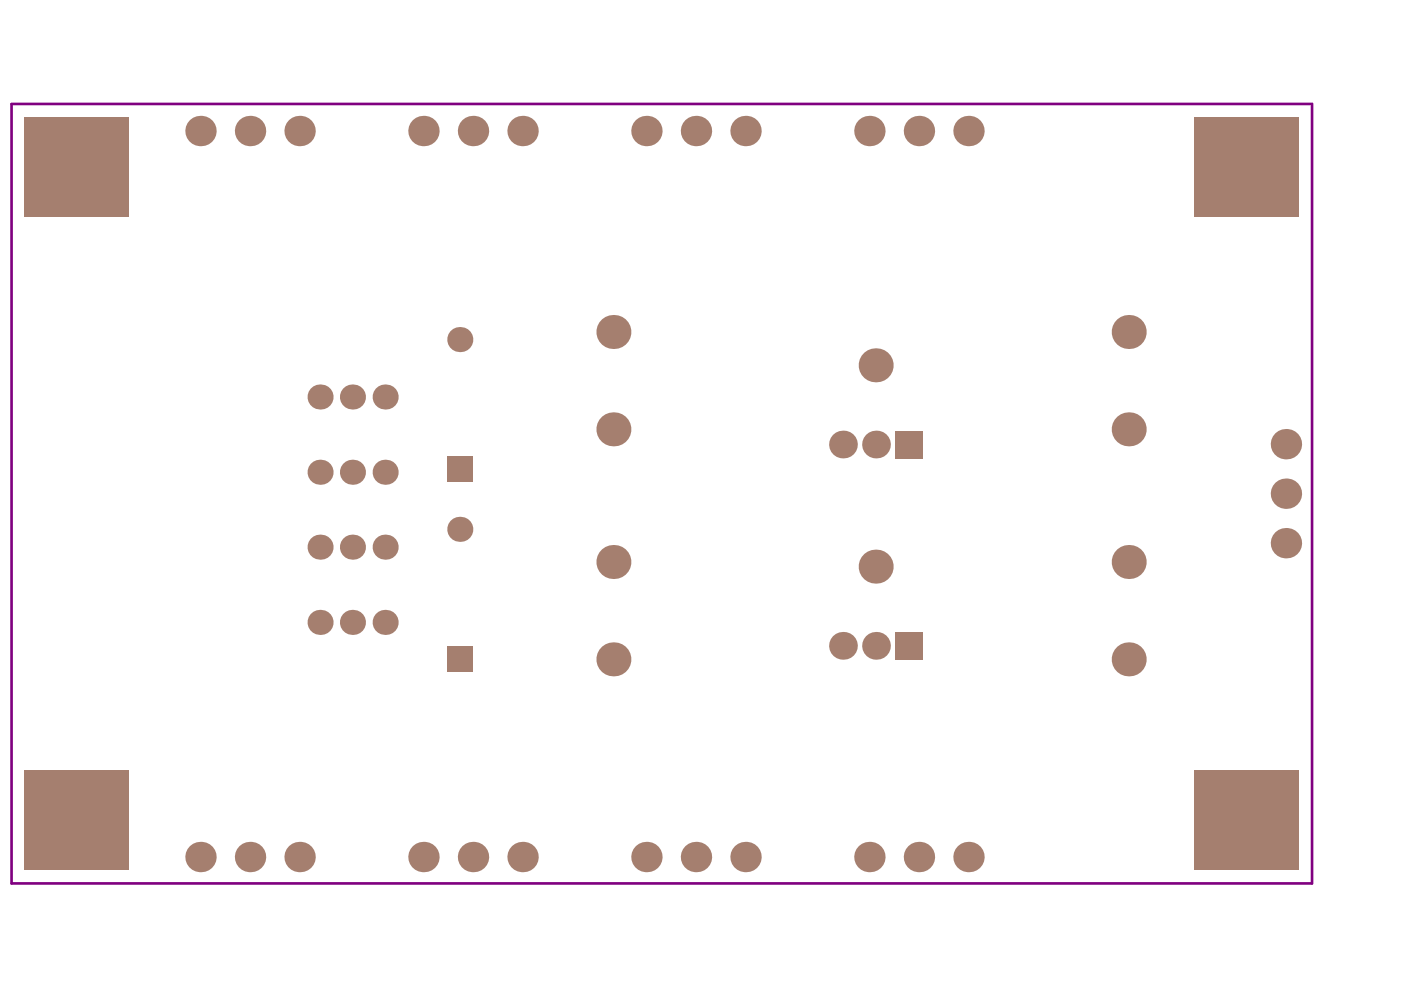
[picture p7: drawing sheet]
<svg xmlns="http://www.w3.org/2000/svg" width="297mm" height="210mm" viewBox="0 0 297 210" stroke-linecap="round" stroke-linejoin="round" font-family="sans-serif">
<path d="M2.5 22h275.7v165.3h-275.7z" fill="none" stroke="#800080" stroke-width=".56"/>
<g fill="#a57f6f">
<path d="M253.3 163.4h22.1v21.1h-22.1z" fill-rule="evenodd"/>
<path d="M253.3 24.8h22.1v21.2h-22.1z" fill-rule="evenodd"/>
<path d="M5.3 163.4h22v21.1h-22z" fill-rule="evenodd"/>
<path d="M5.3 24.8h22v21.2h-22z" fill-rule="evenodd"/>
<path d="M189.8 134h5.9v5.9h-5.9z" fill-rule="evenodd"/>
<path d="M189.8 91.3h5.9v5.9h-5.9z" fill-rule="evenodd"/>
<path d="M94.8 137.1h5.3v5.3h-5.3z" fill-rule="evenodd"/>
<path d="M94.8 96.8h5.3v5.4h-5.3z" fill-rule="evenodd"/>
</g>
<g fill="#a57f6f">
<circle cx="272.6" cy="115.2" r="3.2"/>
<circle cx="272.6" cy="94.2" r="3.2"/>
<circle cx="239.3" cy="139.8" r="3.6"/>
<circle cx="239.3" cy="119.2" r="3.6"/>
<circle cx="239.3" cy="91" r="3.6"/>
<circle cx="239.3" cy="70.4" r="3.6"/>
<circle cx="205.3" cy="181.7" r="3.2"/>
<circle cx="205.3" cy="27.8" r="3.2"/>
<circle cx="194.8" cy="181.7" r="3.2"/>
<circle cx="184.3" cy="181.7" r="3.2"/>
<circle cx="185.7" cy="136.9" r="2.94"/>
<circle cx="185.7" cy="120.1" r="3.6"/>
<circle cx="185.7" cy="94.2" r="2.94"/>
<circle cx="185.7" cy="77.5" r="3.6"/>
<circle cx="194.8" cy="27.8" r="3.2"/>
<circle cx="184.3" cy="27.8" r="3.2"/>
<circle cx="147.6" cy="181.7" r="3.2"/>
<circle cx="137.1" cy="181.7" r="3.2"/>
<circle cx="147.6" cy="27.8" r="3.2"/>
<circle cx="137.1" cy="27.8" r="3.2"/>
<circle cx="100.3" cy="181.7" r="3.2"/>
<circle cx="97.5" cy="112.2" r="2.66"/>
<circle cx="97.5" cy="72" r="2.66"/>
<circle cx="100.3" cy="27.8" r="3.2"/>
<circle cx="81.7" cy="116" r="2.66"/>
<circle cx="74.7" cy="116" r="2.66"/>
<circle cx="81.7" cy="100.1" r="2.66"/>
<circle cx="74.7" cy="100.1" r="2.66"/>
<circle cx="53" cy="181.7" r="3.2"/>
<circle cx="53" cy="27.8" r="3.2"/>
<circle cx="272.6" cy="104.7" r="3.2"/>
<circle cx="81.7" cy="132" r="2.66"/>
<circle cx="74.7" cy="132" r="2.66"/>
<circle cx="81.7" cy="84.2" r="2.66"/>
<circle cx="74.7" cy="84.2" r="2.66"/>
<circle cx="158.1" cy="181.7" r="3.2"/>
<circle cx="110.8" cy="181.7" r="3.2"/>
<circle cx="130.1" cy="139.8" r="3.6"/>
<circle cx="178.7" cy="136.9" r="2.94"/>
<circle cx="130.1" cy="119.2" r="3.6"/>
<circle cx="178.7" cy="94.2" r="2.94"/>
<circle cx="130.1" cy="91" r="3.6"/>
<circle cx="130.1" cy="70.4" r="3.6"/>
<circle cx="110.8" cy="27.8" r="3.2"/>
<circle cx="158.1" cy="27.8" r="3.2"/>
<circle cx="89.8" cy="181.7" r="3.2"/>
<circle cx="42.5" cy="181.7" r="3.2"/>
<circle cx="63.5" cy="181.7" r="3.2"/>
<circle cx="67.9" cy="116" r="2.66"/>
<circle cx="67.9" cy="100.1" r="2.66"/>
<circle cx="89.8" cy="27.8" r="3.2"/>
<circle cx="63.5" cy="27.8" r="3.2"/>
<circle cx="42.5" cy="27.8" r="3.2"/>
<circle cx="264.4" cy="173.2" r="7.1"/>
<circle cx="264.4" cy="35.8" r="7.1"/>
<circle cx="67.9" cy="132" r="2.66"/>
<circle cx="67.9" cy="84.2" r="2.66"/>
<circle cx="16.2" cy="173.5" r="7.1"/>
<circle cx="16.2" cy="35.8" r="7.1"/>
</g>
</svg>
